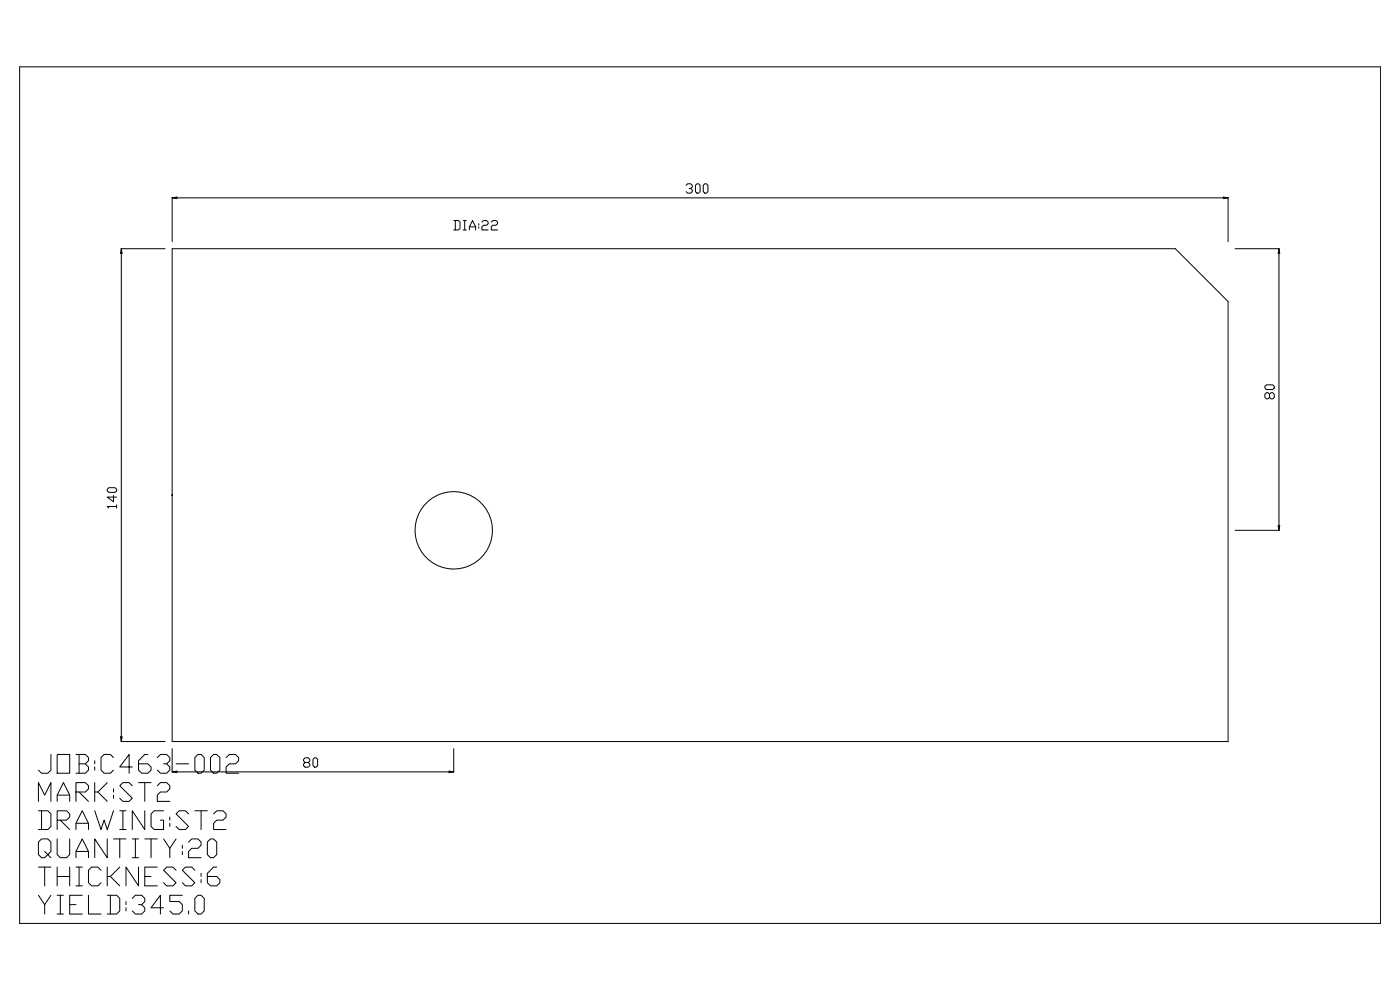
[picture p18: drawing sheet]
<svg xmlns="http://www.w3.org/2000/svg" width="420mm" height="297mm" viewBox="0 0 420 297" stroke-linecap="round" stroke-linejoin="round" font-family="sans-serif">
<!-- layer: 5 -->
<g fill="none" stroke="#000" stroke-width=".3">
<path d="M5.9 20h408.1v256.9h-408.1zM51.5 148.5h.2M51.6 148.4v.2M51.7 148.5h-.1M15.3 226.2v4.7l-1 1h-1.8l-1-1M17.1 226.2h3.8v5.7h-3.8zM17.1 238.4h3.8M22.8 237.5h2.8l.9-1v-.9l-.9-.9h-2.8v5.6M22.8 226.2h2.8l.9 1v.9l-.9 .9M23.7 229h1.9l.9 1v.9l-.9 1h-2.8M23.7 226.2v5.7M23.7 237.5l2.8 2.8"/>
<path d="M28.4 228.1v.9M28.4 230v.9M28.4 234.7v5.6M29.3 237.5l2.9 2.8M32.2 234.7l-2.9 2.8h-.9M34 227.2l-.9-1h-1.9l-.9 1v3.7l.9 1h1.9l.9-1M34 236.5v1M34 238.4v1M39.7 235.6l-1-.9h-1.8l-1 .9 3.8 3.8-1 .9h-1.8l-1-.9M39.7 230h-3.8l2.8-3.8v5.7M41.5 234.7h3.8M43.4 234.7v5.6"/>
<path d="M44.4 226.2h-1l-1.9 1.9v2.8l1 1h1.9l.9-1v-.9l-.9-1h-2.9M47.2 235.6l.9-.9h1.9l.9 .9v.9l-.9 1h-1.9l-.9 .9v1.9h3.7M47.2 227.2l.9-1h1.9l.9 1v.9l-.9 .9h-1M50 229l.9 1v.9l-.9 1h-1.9l-.9-1M52.8 229h3.8M59.4 226.2h.9l.9 1v3.7l-.9 1h-.9l-1-1v-3.7zM64.1 226.2h.9l.9 1v3.7l-.9 1h-.9l-1-1v-3.7zM67.8 227.2l1-1h1.8l1 1v.9l-1 .9h-1.8l-1 1v1.9h3.8M11.5 243.1h2.8l1 1v3.7l-1 .9h-2.8M11.5 240.3v-5.6l1.9 3.7 1.9-3.7v5.6M12.5 243.1v5.6M13.4 255.3l.9 1-.9 .9h-.9l-1-.9v-3.8l1-.9h1.8l1 .9v2.8l-1 1 1 .9"/>
<path d="M17.1 251.6v4.7l1 .9h1.9l.9-.9v-4.7M17.1 245.9h2.9l.9-.9v-.9l-.9-1h-2.9v5.6M17.1 240.3v-1.9l1.9-3.7 1.9 3.7v1.9M18.1 245.9l2.8 2.8M22.8 257.2v-1.9l1.9-3.7 1.8 3.7v1.9M22.8 248.7v-1.8l1.9-3.8 1.8 3.8v1.8M22.8 255.3h3.7M22.8 246.9h3.7M28.4 243.1l1.9 5.6 .9-2.8 1 2.8 1.8-5.6M32.2 251.6v5.6l-3.8-5.6v5.6M34 251.6h3.8M35.9 251.6v5.6"/>
<path d="M35.9 243.1h1.9M35.9 248.7h1.9M36.9 243.1v5.6M39.7 251.6h1.8M39.7 257.2h1.8M40.6 251.6v5.6M43.4 243.1v5.6l-3.7-5.6v5.6M43.4 251.6h3.8M45.3 251.6v5.6M49 251.6l1.9 2.8v2.8M49 243.1h-2.8l-.9 1v3.7l.9 .9h2.8v-2.8h-.9M50.9 245v.9"/>
<path d="M50.9 246.9v.9M52.8 251.6l-1.9 2.8M54.7 253.4v1M54.7 255.3v1M56.6 252.5l.9-.9h1.9l.9 .9v.9l-.9 1h-1.9l-.9 .9v1.9h3.7M56.6 244.1l-1-1h-1.9l-.9 1 3.8 3.7-1 .9h-1.9l-.9-.9M58.4 243.1h3.8M60.3 243.1v5.6M62.2 252.5l.9-.9h1l.9 .9v3.8l-.9 .9h-1l-.9-.9zM64.1 244.1l.9-1h1.9l.9 1v.9l-.9 .9h-1.9l-.9 1v1.8h3.7M11.5 268.4l1.9 2.9v2.8M11.5 260h3.8"/>
<path d="M13.4 260v5.6M15.3 268.4l-1.9 2.9M17.1 268.4h1.9M17.1 274.1h1.9M17.1 260v5.6M17.1 262.8h3.8M18.1 268.4v5.7M20.9 271.3h1.9M20.9 260v5.6M22.8 260h1.9M22.8 265.6h1.9M23.7 260v5.6"/>
<path d="M24.7 268.4h-3.8v5.7h3.8M26.5 268.4v5.7h3.8M30.3 260.9l-1-.9h-1.8l-1 .9v3.8l1 .9h1.8l1-.9M32.2 268.4h2.8l.9 1v3.7l-.9 1h-2.8M32.2 260v5.6M33.1 268.4v5.7M33.1 262.8l2.8 2.8M35.9 260l-2.8 2.8h-.9M37.8 270.3v1M37.8 272.2v.9M39.7 269.4l.9-1h1.9l.9 1v.9l-.9 1h-1M41.5 260v5.6l-3.7-5.6v5.6"/>
<path d="M42.5 271.3l.9 .9v.9l-.9 1h-1.9l-.9-1M43.4 262.8h1.9M47.2 260h-3.8v5.6h3.8M49 272.2h-3.7l2.8-3.8v5.7M52.8 260.9l-.9-.9h-1.9l-1 .9 3.8 3.8-.9 .9h-1.9l-1-.9M54.7 268.4h-3.8v1.9h2.8l1 1v1.8l-1 1h-1.8l-1-1M56.6 273.1v1M58.4 260.9l-.9-.9h-1.9l-.9 .9 3.7 3.8-.9 .9h-1.9l-.9-.9M59.4 268.4h.9l.9 1v3.7l-.9 1h-.9l-1-1v-3.7zM60.3 261.9v.9M60.3 263.8v.9M65 260h-.9l-1.9 1.9v2.8l.9 .9h1.9l.9-.9v-.9l-.9-1h-2.8"/>
<circle cx="51.6" cy="148.5" r=".11"/>
</g>
<!-- layer: 3 -->
<path d="M51.6 74.6h300.9l15.8 15.8v132h-316.7z" fill="none" stroke="#000" stroke-width=".3"/>
<!-- layer: 4 -->
<circle cx="136.1" cy="159" r="11.6" fill="none" stroke="#000" stroke-width=".3"/>
<!-- layer: 6 -->
<g fill="none" stroke="#000" stroke-width=".3">
<path d="M205.7 55.6l.5-.5h.9l.5 .5v.4l-.5 .5h-.4M207.1 56.5l.5 .5v.5l-.5 .4h-.9l-.5-.4M209 55.1h.5l.5 .5v1.9l-.5 .4h-.5l-.4-.4v-1.9zM210.9 55.6l.5-.5h.4l.5 .5v1.9l-.5 .4h-.4l-.5-.4zM49.5 74.6h-13.1l-.1 147.8h13.2M51.6 72.5v-13.2h316.7v13.2M136.1 66.1h1.4l.5 .5v1.9l-.5 .5h-1.4M136.5 66.1v2.9M138.9 66.1h.9M138.9 69h.9M139.4 66.1v2.9M140.8 69v-1l.9-1.9 .9 1.9v1"/>
<path d="M140.8 68h1.8M143.6 67.1v.4M143.6 68v.5M144.5 66.6l.5-.5h.9l.5 .5v.5l-.5 .4h-.9l-.5 .5v1h1.9M147.3 66.6l.5-.5h.9l.5 .5v.5l-.5 .4h-.9l-.5 .5v1h1.9M370.4 74.6h13.2l-.1 84.4h-13.1M379.3 115.9l.5-.5h1.9l.4 .5v.4l-.4 .5h-1.9l-.5-.5zM380.7 118.2l.5-.5h.5l.4 .5v.9l-.4 .5h-.5l-.5-.5v-.9l-.4-.5h-.5l-.5 .5v.9l.5 .5h.5l.4-.5M32.6 146.2h1.9l.5 .5v.5l-.5 .4h-1.9l-.4-.4v-.5zM34 148.6v1.9l-1.8-1.4h2.8M35 151.9h-2.8l.4 .4M35 151.4v.9"/>
<path d="M51.6 224.5v7M51.6 231.5h84.5M91.5 228.6l-.5-.4v-.5l.5-.5h.9l.5 .5v.5l-.5 .4h-.9l-.5 .5v.5l.5 .4h.9l.5-.4v-.5l-.5-.5M94.3 227.2h.5l.5 .5v1.9l-.5 .4h-.5l-.4-.4v-1.9zM136.1 224.5v7"/>
</g>
<!-- layer: 2 -->
<path d="M51.6 59.3l1.4-.2v.5zM366.9 59.1l1.4 .2-1.4 .3zM36.4 74.6l.2 1.4h-.5zM383.5 74.6l.3 1.4h-.5zM383.3 157.6h.5l-.3 1.4zM36.1 220.9h.5l-.2 1.5zM51.6 231.5l1.4-.3v.5zM134.7 231.2l1.4 .3-1.4 .2z" fill="none" stroke="#000" stroke-width=".3"/>
</svg>
